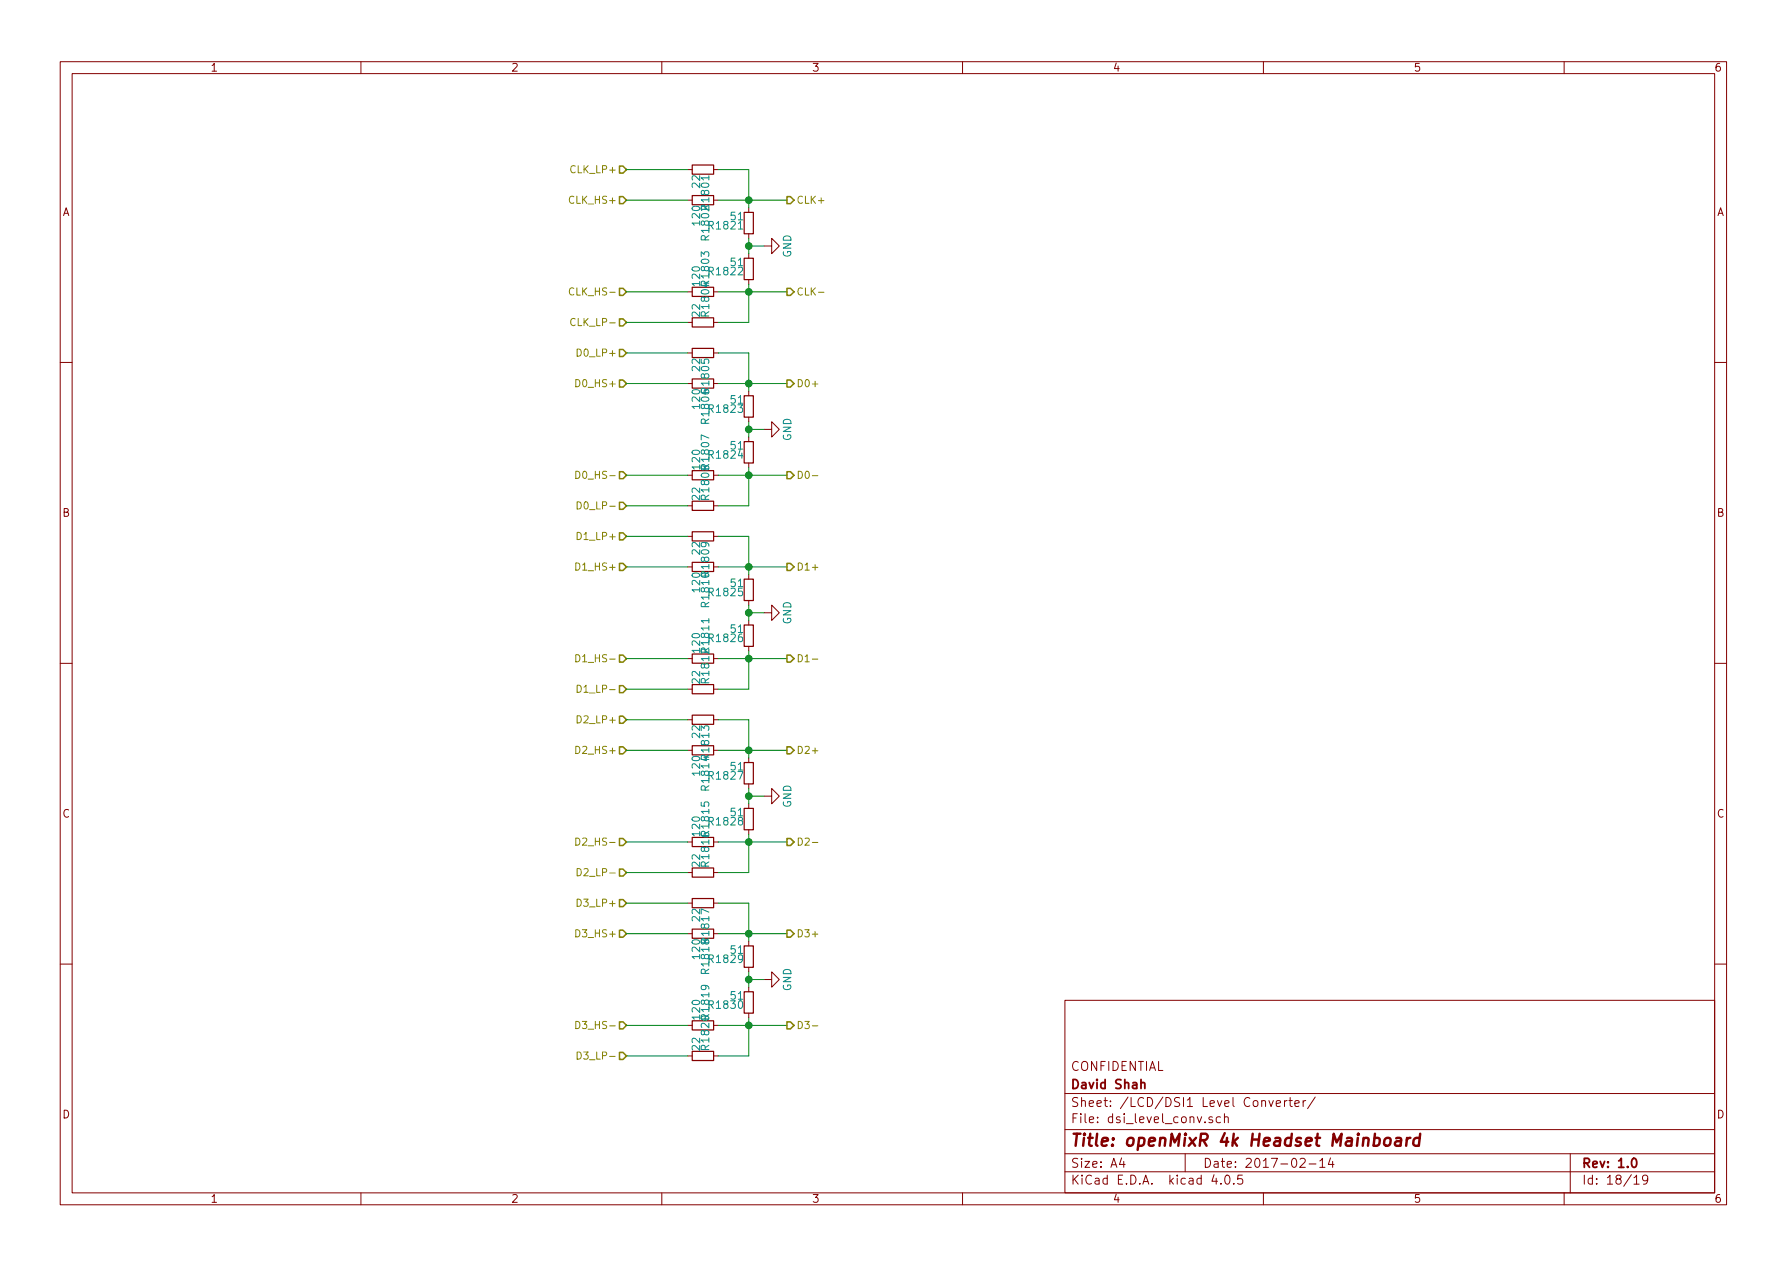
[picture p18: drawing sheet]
<svg xmlns="http://www.w3.org/2000/svg" width="297mm" height="210mm" viewBox="0 0 297 210" stroke-linecap="round" stroke-linejoin="round" font-family="sans-serif">
<defs><g id="words">
<text font-size="2.8" fill="#840000" x="178" y="190.5">Title: openMixR 4k Headset Mainboard</text>
<g font-size="2.1" fill="#840000">
<text x="178" y="178">CONFIDENTIAL</text>
<text x="178" y="184">Sheet: /LCD/DSI1 Level Converter/</text>
<text x="178" y="181">David Shah</text>
<text x="178" y="186.7">File: dsi_level_conv.sch</text>
<text x="178" y="196.9">KiCad E.D.A. kicad 4.0.5</text>
<text x="178" y="194.1">Size: A4</text>
<text x="200" y="194.1">Date: 2017-02-14</text>
<text x="263" y="194.1">Rev: 1.0</text>
<text x="263" y="196.9">Id: 18/19</text>
</g>
<g font-size="1.8" fill="#840000">
<text x="35" y="11.9">1</text>
<text x="85" y="11.9">2</text>
<text x="135" y="11.9">3</text>
<text x="185" y="11.9">4</text>
<text x="235" y="11.9">5</text>
<text x="285" y="11.9">6</text>
<text x="10.4" y="35.9">A</text>
<text x="285.4" y="35.9">A</text>
<text x="10.4" y="85.9">B</text>
<text x="285.4" y="85.9">B</text>
<text x="10.4" y="135.9">C</text>
<text x="285.4" y="135.9">C</text>
<text x="10.4" y="185.9">D</text>
<text x="285.4" y="185.9">D</text>
<text x="35" y="199.9">1</text>
<text x="85" y="199.9">2</text>
<text x="135" y="199.9">3</text>
<text x="185" y="199.9">4</text>
<text x="235" y="199.9">5</text>
<text x="285" y="199.9">6</text>
</g>
<g font-size="1.8" fill="#008484">
<text x="116.4" y="31.1" transform="rotate(-90 116.4 31.1)">22</text>
<text x="116.4" y="37.3" transform="rotate(-90 116.4 37.3)">120</text>
<text x="117.9" y="39.7" transform="rotate(-90 117.9 39.7)">R1802R1801</text>
<text x="118" y="38.1">R1821</text>
<text x="121.5" y="36.6">51</text>
<text x="116.4" y="47.4" transform="rotate(-90 116.4 47.4)">120</text>
<text x="118" y="45.7">R1822</text>
<text x="121.5" y="44.2">51</text>
<text x="131.5" y="42.8" transform="rotate(-90 131.5 42.8)">GND</text>
<text x="116.4" y="52.6" transform="rotate(-90 116.4 52.6)">22</text>
<text x="117.9" y="52.3" transform="rotate(-90 117.9 52.3)">R1804R1803</text>
<text x="116.4" y="61.6" transform="rotate(-90 116.4 61.6)">22</text>
<text x="116.4" y="67.8" transform="rotate(-90 116.4 67.8)">120</text>
<text x="117.9" y="70.2" transform="rotate(-90 117.9 70.2)">R1806R1805</text>
<text x="118" y="68.6">R1823</text>
<text x="121.5" y="67.1">51</text>
<text x="116.4" y="77.9" transform="rotate(-90 116.4 77.9)">120</text>
<text x="118" y="76.2">R1824</text>
<text x="121.5" y="74.7">51</text>
<text x="131.5" y="73.3" transform="rotate(-90 131.5 73.3)">GND</text>
<text x="116.4" y="83.1" transform="rotate(-90 116.4 83.1)">22</text>
<text x="117.9" y="82.8" transform="rotate(-90 117.9 82.8)">R1808R1807</text>
<text x="116.4" y="92.1" transform="rotate(-90 116.4 92.1)">22</text>
<text x="116.4" y="98.3" transform="rotate(-90 116.4 98.3)">120</text>
<text x="117.9" y="100.7" transform="rotate(-90 117.9 100.7)">R1810R1809</text>
<text x="118" y="99.1">R1825</text>
<text x="121.5" y="97.6">51</text>
<text x="118" y="106.7">R1826</text>
<text x="121.5" y="105.2">51</text>
<text x="131.5" y="103.8" transform="rotate(-90 131.5 103.8)">GND</text>
<text x="116.4" y="113.5" transform="rotate(-90 116.4 113.5)">22</text>
<text x="116.4" y="108.4" transform="rotate(-90 116.4 108.4)">120</text>
<text x="117.9" y="113.3" transform="rotate(-90 117.9 113.3)">R1812R1811</text>
<text x="116.4" y="122.6" transform="rotate(-90 116.4 122.6)">22</text>
<text x="116.4" y="128.8" transform="rotate(-90 116.4 128.8)">120</text>
<text x="117.9" y="131.1" transform="rotate(-90 117.9 131.1)">R1814R1813</text>
<text x="118" y="129.6">R1827</text>
<text x="121.5" y="128">51</text>
<text x="118" y="137.2">R1828</text>
<text x="121.5" y="135.7">51</text>
<text x="131.5" y="134.3" transform="rotate(-90 131.5 134.3)">GND</text>
<text x="116.4" y="138.8" transform="rotate(-90 116.4 138.8)">120</text>
<text x="117.9" y="143.8" transform="rotate(-90 117.9 143.8)">R1816R1815</text>
<text x="116.4" y="144" transform="rotate(-90 116.4 144)">22</text>
<text x="116.4" y="153.1" transform="rotate(-90 116.4 153.1)">22</text>
<text x="116.4" y="159.3" transform="rotate(-90 116.4 159.3)">120</text>
<text x="117.9" y="161.6" transform="rotate(-90 117.9 161.6)">R1818R1817</text>
<text x="118" y="160">R1829</text>
<text x="121.5" y="158.5">51</text>
<text x="118" y="167.7">R1830</text>
<text x="121.5" y="166.1">51</text>
<text x="131.5" y="164.8" transform="rotate(-90 131.5 164.8)">GND</text>
<text x="116.4" y="169.3" transform="rotate(-90 116.4 169.3)">120</text>
<text x="116.4" y="174.5" transform="rotate(-90 116.4 174.5)">22</text>
<text x="117.9" y="174.3" transform="rotate(-90 117.9 174.3)">R1820R1819</text>
</g>
<g font-size="1.7" fill="#848400">
<text x="95.1" y="28.8">CLK_LP+</text>
<text x="94.9" y="33.9">CLK_HS+</text>
<text x="132.4" y="33.9">CLK+</text>
<text x="95.3" y="49.1">CLK_HS-</text>
<text x="132.4" y="49.1">CLK-</text>
<text x="95.5" y="54.2">CLK_LP-</text>
<text x="96.4" y="59.3">D0_LP+</text>
<text x="96.2" y="64.3">D0_HS+</text>
<text x="132.4" y="64.3">D0+</text>
<text x="96.6" y="79.6">D0_HS-</text>
<text x="132.4" y="79.6">D0-</text>
<text x="96.4" y="89.7">D1_LP+</text>
<text x="96.8" y="84.7">D0_LP-</text>
<text x="96.2" y="94.8">D1_HS+</text>
<text x="132.4" y="94.8">D1+</text>
<text x="96.6" y="110.1">D1_HS-</text>
<text x="132.4" y="110.1">D1-</text>
<text x="96.8" y="115.1">D1_LP-</text>
<text x="96.2" y="125.3">D2_HS+</text>
<text x="96.4" y="120.2">D2_LP+</text>
<text x="132.4" y="125.3">D2+</text>
<text x="96.6" y="140.5">D2_HS-</text>
<text x="132.4" y="140.5">D2-</text>
<text x="96.8" y="145.6">D2_LP-</text>
<text x="96.2" y="155.8">D3_HS+</text>
<text x="96.4" y="150.7">D3_LP+</text>
<text x="132.4" y="155.8">D3+</text>
<text x="96.6" y="171">D3_HS-</text>
<text x="132.4" y="171">D3-</text>
<text x="96.8" y="176.1">D3_LP-</text>
</g>
</g></defs>
<g fill="none" stroke="#840000" stroke-width=".17">
<path d="M10 10.3h277v189.9h-277zM12 12.2h273v186.1h-273zM60 10.3v1.9M110 10.3v1.9M160 10.3v1.9M210 10.3v1.9M260 10.3v1.9M114.3 33.3h.8M114.3 28.2h.8M118.6 33.3h.8M118.6 28.2h.8M124.5 34.5v.8"/>
<path d="M124.5 38.9v.7M114.3 48.5h.8M114.3 53.6h.8M114.3 58.7h.8M118.6 48.5h.8M118.6 53.6h.8M118.6 58.7h.8M124.5 42.2v.7M124.5 46.5v.7M127 40.9h1.3v-1.3l1.2 1.3-1.2 1.3v-1.3M10 60.2h2M114.3 63.7h.8"/>
<path d="M114.3 79h.8M118.6 63.7h.8M118.6 79h.8M124.5 65v.8M124.5 69.3v.8M124.5 72.6v.8M124.5 77v.7M127 71.4h1.3v-1.3l1.2 1.3-1.2 1.2v-1.2M285 60.2h2M114.3 84.1h.8M114.3 94.2h.8M114.3 89.1h.8"/>
<path d="M118.6 84.1h.8M118.6 94.2h.8M118.6 89.1h.8M124.5 95.5v.8M124.5 99.8v.8M10 110.3h2M114.3 109.5h.8M114.3 114.5h.8M114.3 119.6h.8M118.6 109.5h.8M118.6 114.5h.8M118.6 119.6h.8"/>
<path d="M124.5 103.1v.8M124.5 107.4v.8M127 101.8h1.3v-1.2l1.2 1.2-1.2 1.3v-1.3M285 110.3h2M114.3 124.7h.8M114.3 139.9h.8M118.6 124.7h.8M118.6 139.9h.8M124.5 126v.7M124.5 130.3v.8M124.5 133.6v.8M124.5 137.9v.8"/>
<path d="M127 132.3h1.3v-1.2l1.2 1.2-1.2 1.3v-1.3M114.3 145h.8M114.3 155.2h.8M114.3 150.1h.8M118.6 145h.8M118.6 155.2h.8M118.6 150.1h.8M124.5 156.5v.7M10 160.2h2M114.3 170.4h.8M114.3 175.5h.8M118.6 170.4h.8"/>
<path d="M118.6 175.5h.8M124.5 160.8v.7M124.5 164.1v.7M124.5 168.4v.8M127 162.8h1.3v-1.3l1.2 1.3-1.2 1.3v-1.3M177 166.3h108v32h-108zM285 160.2h2M60 198.3v1.9M110 198.3v1.9M160 198.3v1.9M177 194.8h108M177 191.8h108"/>
<path d="M177 187.8h108M177 181.8h108M186.4 192.5l-.3 1h.9M186.8 193v1M197 191.8v3M201.5 185.7a.37 .37 0 0 0-.6 .1l.1 .2 .5 .2 .1 .1-.2 .3-.5-.1M201.8 195.2l-.4 1.1h1M202.9 185.7l-.5-.1-.2 .3v.6l.2 .1 .5-.1M202.9 196.7v.1M203.5 185.7l.2-.1 .4 .1 .1 .9M203.5 185.1v1.5M203.8 195.4l.3-.1a.94 .94 0 0 1 0 1.5 .79 .79 0 0 1-.4-1.3z"/>
<path d="M205.1 196.7v.1M206.5 195.3h-.7l-.1 .7 .2-.1 .5 .1 .2 .2-.1 .5-.2 .1-.6-.1M210 198.3v1.9M210.9 182.9l.4 1 .4-1M212.1 183.4l.8-.1-.1-.3-.4-.1-.3 .2 .1 .7h.6M213.5 182.9v1M213.9 182.9l-.2 .1-.2 .2M214.2 182.9h.6M214.5 182.4v1.3l.3 .2M215.2 183.4l.8-.1-.1-.3-.4-.1-.3 .2 .1 .7h.6M216.1 192.7l.2-.2 .5 .1a.37 .37 0 0 1 .1 .6l-.9 .8h1M216.6 182.9v1"/>
<path d="M217 182.9l-.2 .1-.2 .2M217.6 193.5h1.1M218.6 182.3l-1.3 2M219.4 193l.4-.5v1.5M219.4 194h.8M221.2 192.5l-.4 1h.9M221.5 193v1M260 198.3v1.9M261 191.8v6.5M271.6 195.8l.4-.5v1.5M271.6 196.8h.9M273.9 196l-.3 .3h-.3l-.3-.3v-.4l.2-.2 .4-.1 .2 .2a1.19 1.19 0 0 1-.2 1.2l-.4 .1"/>
</g>
<path d="M189.7 180.1l.2-.2 .3 .1 .1 .9M271.3 192.7l.4-.2a.94 .94 0 0 1 0 1.5 .79 .79 0 0 1-.4-1.3z" fill="none" stroke="#840000" stroke-width=".3"/>
<path d="M230.3 189.3a.51 .51 0 0 1 .5-.2 .51 .51 0 0 1 .4 .4l-.1 .6a.54 .54 0 0 1-.5 .4 .54 .54 0 0 1-.6-.4zM232.1 189.2h.7l.1 .2-.1 1M232.9 189.6l-.7 .1a.4 .4 0 0 0-.3 .3 .4 .4 0 0 0 .2 .4l.7-.1M233.9 189.1l-.2 1.3M234.4 189.1a.54 .54 0 0 0-.6 .4M236 189.2a.7 .7 0 0 0-1 .3v.8l.3 .1 .5-.1M236.1 188.4l-.3 2" fill="none" stroke="#840000" stroke-width=".41"/>
<g fill="none" stroke="#840000" stroke-width=".2">
<path d="M115.1 32.5h3.5v1.5h-3.5zM115.1 27.4h3.5v1.6h-3.5zM123.7 35.3h1.5v3.6h-1.5zM115.1 47.7h3.5v1.6h-3.5zM115.1 52.8h3.5v1.6h-3.5zM115.1 57.9h3.5v1.5h-3.5zM123.7 42.9h1.5v3.6h-1.5zM115.1 63h3.5v1.5h-3.5zM115.1 78.2h3.5v1.6h-3.5zM123.7 65.8h1.5v3.5h-1.5zM123.7 73.4h1.5v3.6h-1.5zM115.1 83.3h3.5v1.5h-3.5z"/>
<path d="M115.1 93.5h3.5v1.5h-3.5zM115.1 88.4h3.5v1.5h-3.5zM123.7 96.3h1.5v3.5h-1.5zM115.1 108.7h3.5v1.5h-3.5zM115.1 113.8h3.5v1.5h-3.5zM115.1 118.9h3.5v1.5h-3.5zM123.7 103.9h1.5v3.5h-1.5zM115.1 123.9h3.5v1.6h-3.5zM115.1 139.2h3.5v1.5h-3.5zM123.7 126.7h1.5v3.6h-1.5zM123.7 134.4h1.5v3.5h-1.5zM115.1 144.3h3.5v1.5h-3.5z"/>
<path d="M115.1 154.4h3.5v1.6h-3.5zM115.1 149.3h3.5v1.6h-3.5zM123.7 157.2h1.5v3.6h-1.5zM115.1 169.7h3.5v1.5h-3.5zM115.1 174.7h3.5v1.6h-3.5zM123.7 164.8h1.5v3.6h-1.5z"/>
</g>
<g fill="none" stroke="#008400" stroke-width=".17">
<path d="M104.1 33.3h10.2M104.1 28.2h10.2M119.4 28.2h5.1v6.3M119.4 33.3h11.4M124.5 39.6v2.6M104.1 48.5h10.2M104.1 53.6h10.2M104.1 58.7h10.2M119.4 58.7h5.1v6.3M119.4 48.5h11.4M124.5 47.2v6.4h-5.1M124.5 40.9h2.5"/>
<path d="M104.1 79h10.2M104.1 63.7h10.2M119.4 79h11.4M119.4 63.7h11.4M124.5 70.1v2.5M124.5 77.7v6.4h-5.1M124.5 71.4h2.5M104.1 84.1h10.2M104.1 94.2h10.2M104.1 89.1h10.2M119.4 89.1h5.1v6.4M119.4 94.2h11.4"/>
<path d="M104.1 109.5h10.2M104.1 114.5h10.2M104.1 119.6h10.2M119.4 119.6h5.1v6.4M119.4 109.5h11.4M124.5 100.6v2.5M124.5 108.2v6.3h-5.1M124.5 101.8h2.5M104.1 139.9h10.2M104.1 124.7h10.2M119.4 139.9h11.4M119.4 124.7h11.4"/>
<path d="M124.5 131.1v2.5M124.5 138.7v6.3h-5.1M124.5 132.3h2.5M104.1 145h10.2M104.1 155.2h10.2M104.1 150.1h10.2M119.4 150.1h5.1v6.4M119.4 155.2h11.4M104.1 170.4h10.2M104.1 175.5h10.2M119.4 170.4h11.4M124.5 161.5v2.6"/>
<path d="M124.5 169.2v6.3h-5.1M124.5 162.8h2.5"/>
</g>
<g fill="#008400" stroke="#008400" stroke-width=".25">
<circle cx="124.5" cy="33.3" r=".51"/>
<circle cx="124.5" cy="48.5" r=".51"/>
<circle cx="124.5" cy="40.9" r=".51"/>
<circle cx="124.5" cy="63.7" r=".51"/>
<circle cx="124.5" cy="79" r=".51"/>
<circle cx="124.5" cy="71.4" r=".51"/>
<circle cx="124.5" cy="94.2" r=".51"/>
<circle cx="124.5" cy="109.5" r=".51"/>
<circle cx="124.5" cy="101.8" r=".51"/>
<circle cx="124.5" cy="124.7" r=".51"/>
<circle cx="124.5" cy="139.9" r=".51"/>
<circle cx="124.5" cy="132.3" r=".51"/>
<circle cx="124.5" cy="155.2" r=".51"/>
<circle cx="124.5" cy="170.4" r=".51"/>
<circle cx="124.5" cy="162.8" r=".51"/>
</g>
<g fill="none" stroke="#848400" stroke-width=".25">
<path d="M103 32.7h.6l.5 .6-.5 .6h-.6zM103 27.6h.6l.5 .6-.5 .6h-.6zM130.8 32.7h.6l.6 .6-.6 .6h-.6zM103 47.9h.6l.5 .6-.5 .6h-.6zM103 53h.6l.5 .6-.5 .6h-.6zM103 58.1h.6l.5 .6-.5 .6h-.6zM130.8 47.9h.6l.6 .6-.6 .6h-.6zM103 63.2h.6l.5 .5-.5 .6h-.6zM103 78.4h.6l.5 .6-.5 .6h-.6zM130.8 63.2h.6l.6 .5-.6 .6h-.6zM130.8 78.4h.6l.6 .6-.6 .6h-.6zM103 83.5h.6l.5 .6-.5 .6h-.6z"/>
<path d="M103 93.6h.6l.5 .6-.5 .6h-.6zM103 88.6h.6l.5 .5-.5 .6h-.6zM130.8 93.6h.6l.6 .6-.6 .6h-.6zM103 108.9h.6l.5 .6-.5 .6h-.6zM103 114h.6l.5 .5-.5 .6h-.6zM103 119h.6l.5 .6-.5 .6h-.6zM130.8 108.9h.6l.6 .6-.6 .6h-.6zM103 124.1h.6l.5 .6-.5 .6h-.6zM103 139.4h.6l.5 .5-.5 .6h-.6zM130.8 124.1h.6l.6 .6-.6 .6h-.6zM130.8 139.4h.6l.6 .5-.6 .6h-.6zM103 144.4h.6l.5 .6-.5 .6h-.6z"/>
<path d="M103 154.6h.6l.5 .6-.5 .6h-.6zM103 149.5h.6l.5 .6-.5 .6h-.6zM130.8 154.6h.6l.6 .6-.6 .6h-.6zM103 169.8h.6l.5 .6-.5 .6h-.6zM103 174.9h.6l.5 .6-.5 .6h-.6zM130.8 169.8h.6l.6 .6-.6 .6h-.6z"/>
</g>
<g fill="none" stroke="#848400" stroke-width=".17">
<path d="M95.4 47.9a.48 .48 0 0 0-.6 .1 .48 .48 0 0 0-.2 .5 .44 .44 0 0 0 .3 .5 .44 .44 0 0 0 .5-.1M95.6 53a.48 .48 0 0 0-.6 0 .48 .48 0 0 0-.1 .6 .44 .44 0 0 0 .2 .5 .44 .44 0 0 0 .5-.1M95.9 58a.6 .6 0 0 1 .7 .6 .6 .6 0 0 1-.7 .6zM136 48.6h1M95.7 63.1a.6 .6 0 0 1 .7 .6 .6 .6 0 0 1-.7 .6zM95.7 78.3a.6 .6 0 0 1 .7 .6 .6 .6 0 0 1-.7 .6zM135 79.1h.9M95.7 93.6a.6 .6 0 0 1 .7 .6 .6 .6 0 0 1-.7 .6zM95.9 83.4a.6 .6 0 0 1 .7 .6 .6 .6 0 0 1-.7 .6zM95.9 88.5a.6 .6 0 0 1 .7 .6 .6 .6 0 0 1-.7 .6zM95.7 108.8a.6 .6 0 0 1 .7 .6 .6 .6 0 0 1-.7 .6zM95.9 113.9a.6 .6 0 0 1 .7 .6 .6 .6 0 0 1-.7 .6z"/>
<path d="M95.9 119a.6 .6 0 0 1 .7 .6 .6 .6 0 0 1-.7 .6zM135 109.5h.9M95.7 124a.6 .6 0 0 1 .7 .6 .6 .6 0 0 1-.7 .6zM95.7 139.3a.6 .6 0 0 1 .7 .6 .6 .6 0 0 1-.7 .6zM95.7 154.5a.6 .6 0 0 1 .7 .6 .6 .6 0 0 1-.7 .6zM95.9 144.4a.6 .6 0 0 1 .7 .6 .6 .6 0 0 1-.7 .6zM95.9 149.4a.6 .6 0 0 1 .7 .6 .6 .6 0 0 1-.7 .6zM135 140h.9M95.7 169.8a.6 .6 0 0 1 .7 .6 .6 .6 0 0 1-.7 .6zM95.9 174.8a.6 .6 0 0 1 .7 .6 .6 .6 0 0 1-.7 .6zM135 170.5h.9"/>
</g>
<use href="#words"/>
</svg>
